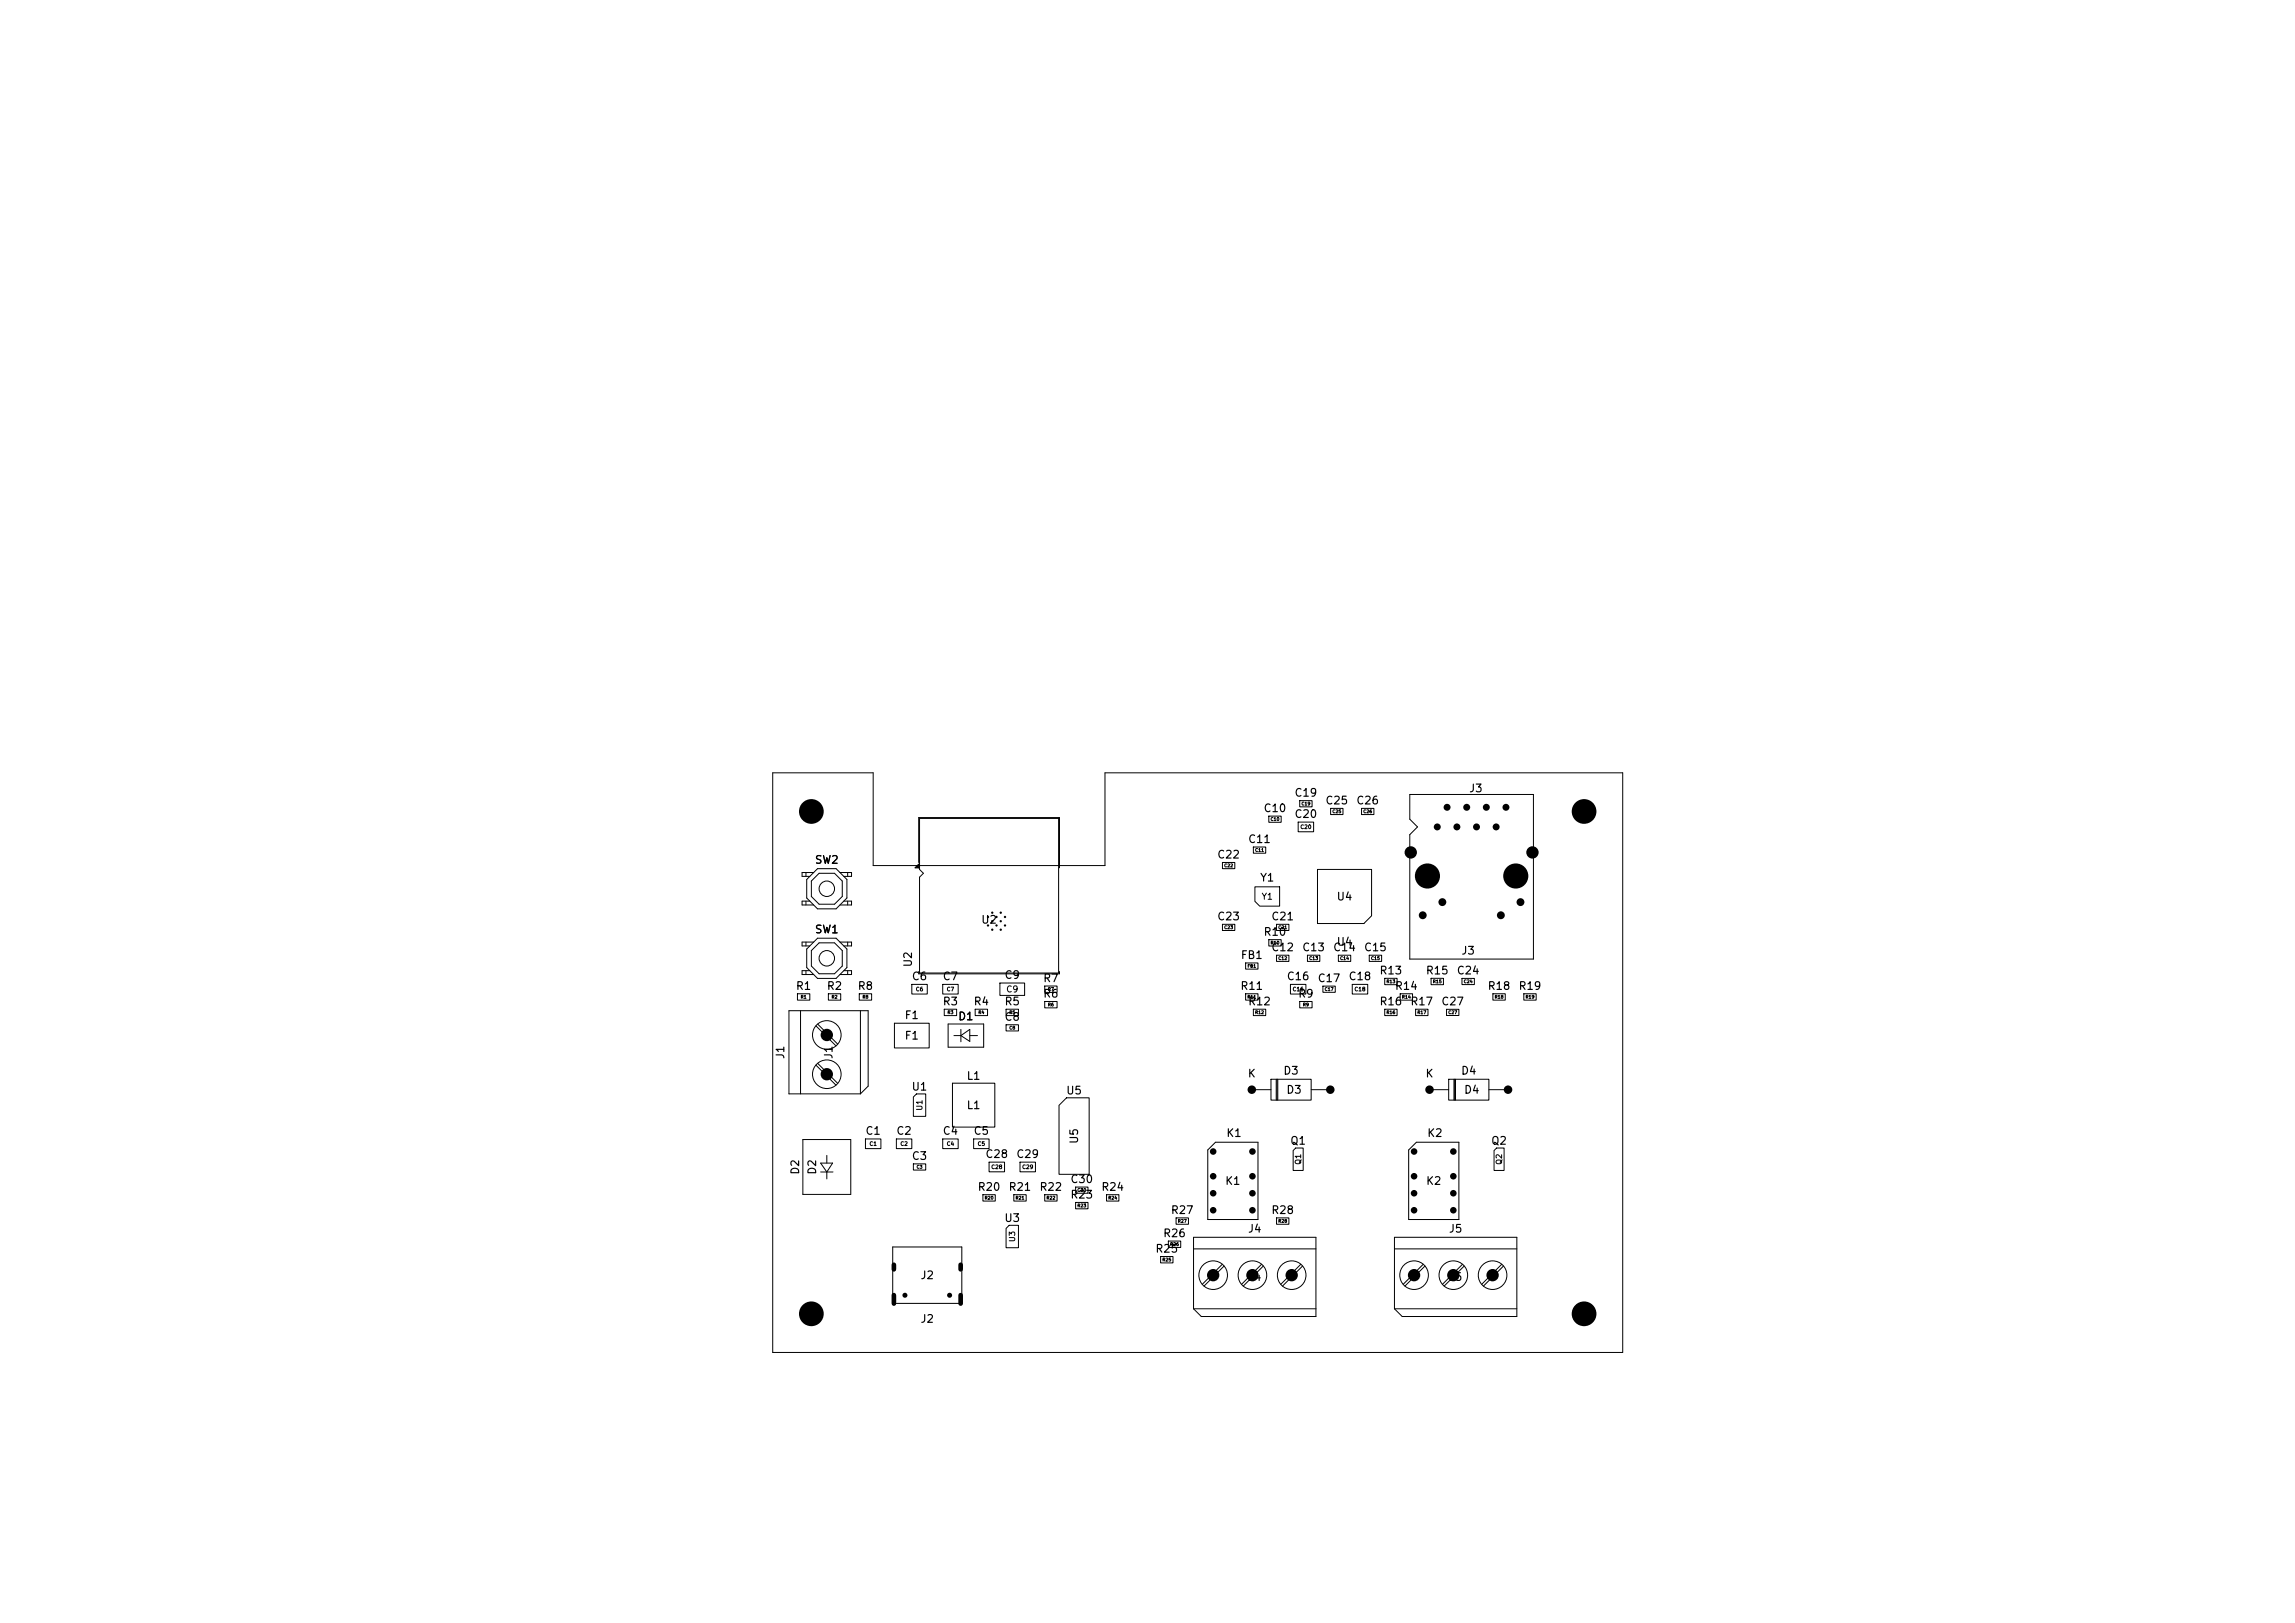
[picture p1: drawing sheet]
<svg xmlns="http://www.w3.org/2000/svg" width="297mm" height="210mm" viewBox="0 0 297 210" stroke-linecap="round" stroke-linejoin="round" font-family="sans-serif">
<defs><g id="words">
<g font-size="1">
<text x="163.4" y="105.3">C10</text>
<text x="167.4" y="103.3">C19</text>
<text x="167.4" y="106.1">C20</text>
<text x="171.4" y="104.3">C25</text>
<text x="175.4" y="104.3">C26</text>
<text x="190" y="102.8">J3</text>
<text x="105.4" y="112">SW2</text>
<text x="157.4" y="111.3">C22</text>
<text x="161.4" y="109.3">C11</text>
<text x="126.9" y="119.8">U2</text>
<text x="157.4" y="119.3">C23</text>
<text x="163" y="114.3">Y1</text>
<text x="164.4" y="119.3">C21</text>
<text x="172.9" y="116.8">U4</text>
<text x="105.4" y="121">SW1</text>
<text x="118.3" y="125.2" transform="rotate(-90 118.3 125.2)">U2</text>
<text x="160.5" y="124.3">FB1</text>
<text x="163.4" y="121.3">R10</text>
<text x="164.4" y="123.3">C12</text>
<text x="168.4" y="123.3">C13</text>
<text x="172.4" y="123.3">C14</text>
<text x="172.9" y="122.6">U4</text>
<text x="176.4" y="123.3">C15</text>
<text x="189" y="123.8">J3</text>
<text x="102.9" y="128.3">R1</text>
<text x="106.9" y="128.3">R2</text>
<text x="110.9" y="128.3">R8</text>
<text x="117.9" y="127.1">C6</text>
<text x="121.9" y="127.1">C7</text>
<text x="121.9" y="130.3">R3</text>
<text x="125.9" y="130.3">R4</text>
<text x="129.9" y="126.9">C9</text>
<text x="129.9" y="130.3">R5</text>
<text x="134.9" y="127.3">R7</text>
<text x="134.9" y="129.3">R6</text>
<text x="160.4" y="128.3">R11</text>
<text x="161.4" y="130.3">R12</text>
<text x="166.4" y="127.1">C16</text>
<text x="167.9" y="129.3">R9</text>
<text x="170.4" y="127.3">C17</text>
<text x="174.4" y="127.1">C18</text>
<text x="178.4" y="126.3">R13</text>
<text x="178.4" y="130.3">R16</text>
<text x="180.4" y="128.3">R14</text>
<text x="182.4" y="130.3">R17</text>
<text x="184.4" y="126.3">R15</text>
<text x="186.4" y="130.3">C27</text>
<text x="188.4" y="126.3">C24</text>
<text x="192.4" y="128.3">R18</text>
<text x="196.4" y="128.3">R19</text>
<text x="101.7" y="137.1" transform="rotate(-90 101.7 137.1)">J1</text>
<text x="108" y="137.1" transform="rotate(-90 108 137.1)">J1</text>
<text x="117" y="132.1">F1</text>
<text x="117" y="134.8">F1</text>
<text x="123.9" y="132.3">D1</text>
<text x="129.9" y="132.3">C8</text>
<text x="117.9" y="141.4">U1</text>
<text x="125" y="140">L1</text>
<text x="125" y="143.8">L1</text>
<text x="137.9" y="141.9">U5</text>
<text x="161.4" y="139.7">K</text>
<text x="166" y="139.3">D3</text>
<text x="166.4" y="141.8">D3</text>
<text x="184.4" y="139.7">K</text>
<text x="189" y="139.3">D4</text>
<text x="189.4" y="141.8">D4</text>
<text x="111.9" y="147.1">C1</text>
<text x="115.9" y="147.1">C2</text>
<text x="121.9" y="147.1">C4</text>
<text x="125.9" y="147.1">C5</text>
<text x="139.8" y="148.1" transform="rotate(-90 139.8 148.1)">U5</text>
<text x="158.6" y="147.4">K1</text>
<text x="166.9" y="148.4">Q1</text>
<text x="184.6" y="147.4">K2</text>
<text x="192.9" y="148.4">Q2</text>
<text x="103.7" y="152.1" transform="rotate(-90 103.7 152.1)">D2</text>
<text x="105.9" y="152.1" transform="rotate(-90 105.9 152.1)">D2</text>
<text x="117.9" y="150.3">C3</text>
<text x="126.4" y="154.3">R20</text>
<text x="127.4" y="150.1">C28</text>
<text x="130.4" y="154.3">R21</text>
<text x="131.4" y="150.1">C29</text>
<text x="134.4" y="154.3">R22</text>
<text x="138.4" y="153.3">C30</text>
<text x="138.4" y="155.3">R23</text>
<text x="142.4" y="154.3">R24</text>
<text x="158.5" y="153.6">K1</text>
<text x="184.5" y="153.6">K2</text>
<text x="129.9" y="158.4">U3</text>
<text x="150.4" y="160.3">R26</text>
<text x="151.4" y="157.3">R27</text>
<text x="161.4" y="159.7">J4</text>
<text x="164.4" y="157.3">R28</text>
<text x="187.4" y="159.7">J5</text>
<text x="119" y="165.8">J2</text>
<text x="149.4" y="162.3">R25</text>
<text x="161.4" y="166">J4</text>
<text x="187.4" y="166">J5</text>
<text x="119" y="171.4">J2</text>
</g>
<g font-size=".8">
<text x="163.2" y="116.6">Y1</text>
<text x="130.1" y="128.6">C9</text>
</g>
<g font-size=".7">
<text x="119.5" y="143.8" transform="rotate(-90 119.5 143.8)">U1</text>
<text x="168.5" y="150.8" transform="rotate(-90 168.5 150.8)">Q1</text>
<text x="194.5" y="150.8" transform="rotate(-90 194.5 150.8)">Q2</text>
<text x="131.5" y="160.8" transform="rotate(-90 131.5 160.8)">U3</text>
</g>
<g font-size=".5">
<text x="168.2" y="107.4">C20</text>
<text x="118.5" y="128.4">C6</text>
<text x="122.5" y="128.4">C7</text>
<text x="167.2" y="128.4">C16</text>
<text x="175.2" y="128.4">C18</text>
<text x="112.5" y="148.4">C1</text>
<text x="116.5" y="148.4">C2</text>
<text x="122.5" y="148.4">C4</text>
<text x="126.5" y="148.4">C5</text>
<text x="128.2" y="151.4">C28</text>
<text x="132.2" y="151.4">C29</text>
</g>
<g font-size=".4">
<text x="164.4" y="106.3">C10</text>
<text x="168.4" y="104.3">C19</text>
<text x="172.4" y="105.3">C25</text>
<text x="176.4" y="105.3">C26</text>
<text x="158.4" y="112.3">C22</text>
<text x="162.4" y="110.3">C11</text>
<text x="158.4" y="120.3">C23</text>
<text x="161.4" y="125.3">FB1</text>
<text x="164.4" y="122.3">R10</text>
<text x="165.4" y="120.3">C21</text>
<text x="165.4" y="124.3">C12</text>
<text x="169.4" y="124.3">C13</text>
<text x="173.4" y="124.3">C14</text>
<text x="177.4" y="124.3">C15</text>
<text x="103.6" y="129.3">R1</text>
<text x="107.6" y="129.3">R2</text>
<text x="111.6" y="129.3">R8</text>
<text x="122.6" y="131.3">R3</text>
<text x="126.6" y="131.3">R4</text>
<text x="130.6" y="131.3">R5</text>
<text x="135.6" y="128.3">R7</text>
<text x="135.6" y="130.3">R6</text>
<text x="161.4" y="129.3">R11</text>
<text x="162.4" y="131.3">R12</text>
<text x="168.6" y="130.3">R9</text>
<text x="171.4" y="128.3">C17</text>
<text x="179.4" y="127.3">R13</text>
<text x="179.4" y="131.3">R16</text>
<text x="181.4" y="129.3">R14</text>
<text x="183.4" y="131.3">R17</text>
<text x="185.4" y="127.3">R15</text>
<text x="187.4" y="131.3">C27</text>
<text x="189.4" y="127.3">C24</text>
<text x="193.4" y="129.3">R18</text>
<text x="197.4" y="129.3">R19</text>
<text x="130.6" y="133.3">C8</text>
<text x="118.6" y="151.3">C3</text>
<text x="127.4" y="155.3">R20</text>
<text x="131.4" y="155.3">R21</text>
<text x="135.4" y="155.3">R22</text>
<text x="139.4" y="154.3">C30</text>
<text x="143.4" y="155.3">R24</text>
<text x="139.4" y="156.3">R23</text>
<text x="151.4" y="161.3">R26</text>
<text x="152.4" y="158.3">R27</text>
<text x="165.4" y="158.3">R28</text>
<text x="150.4" y="163.3">R25</text>
</g>
</g></defs>
<g fill="none" stroke="#000" stroke-width=".13">
<path d="M100 100h13v12h30v-12h67v75h-110zM104.3 112.9v.5M104.3 116.6v.5M104.8 116.6h-1v.5h1.5M105 114l1-1h2l1 1v2l-1 1h-2l-1-1zM105.3 112.9h-1.5v.5h1M105.8 112.4h2.4l1.4 1.4v2.4l-1.4 1.4h-2.4l-1.4-1.4v-2.4zM108.7 112.9h1.5v.5h-1M109.2 116.6h1v.5h-1.5M109.7 112.9v.5M109.7 116.6v.5M118.9 111.6v-5.8h18.2v6.5"/>
<path d="M118.9 111.8v.5h-.5zM119 105.9h18v20h-18v-12.4l.5-.5-.5-.5zM158.2 119.6h1.6v.8h-1.6zM158.2 111.6h1.6v.8h-1.6zM162.2 109.6h1.6v.8h-1.6zM162.4 114.8h3.2v2.4h-2.6l-.6-.6zM164.2 105.6h1.6v.8h-1.6zM165.2 119.6h1.6v.8h-1.6zM168 106.4h2v1.2h-2zM168.2 103.6h1.6v.8h-1.6zM170.5 112.5h7v6l-1 1h-6zM172.2 104.6h1.6v.8h-1.6z"/>
<path d="M176.2 104.6h1.6v.8h-1.6zM182.4 102.8h16v21.3h-16v-16.1l1-1-1-1zM102.1 130.8h10.3v9.7l-1.1 1h-9.2zM103.2 128.6h1.6v.8h-1.6zM103.6 130.8v10.7M104.3 121.9v.5M104.3 125.6v.5M104.8 125.6h-1v.5h1.5M105 123l1-1h2l1 1v2l-1 1h-2l-1-1zM105.3 121.9h-1.5v.5h1M105.6 132.7l2.6 2.6M105.6 137.8l2.6 2.6"/>
<path d="M105.8 121.4h2.4l1.4 1.4v2.4l-1.4 1.4h-2.4l-1.4-1.4v-2.4zM105.8 132.5l2.6 2.6M105.8 137.6l2.6 2.6M107.2 128.6h1.6v.8h-1.6zM108.7 121.9h1.5v.5h-1M109.2 125.6h1v.5h-1.5M109.7 121.9v.5M109.7 125.6v.5M111.2 128.6h1.6v.8h-1.6zM111.3 130.8v10.7M115.8 132.4h4.4v3.2h-4.4zM118 127.4h2v1.2h-2z"/>
<path d="M118.9 125.7v.3h18.2v-.3M122 127.4h2v1.2h-2zM122.2 130.6h1.6v.8h-1.6zM122.7 132.5h4.6v3h-4.6zM123.4 134h1M124.4 133.2v1.6M124.4 134l1.1-.8v1.6zM125.5 134h1M126.2 130.6h1.6v.8h-1.6zM129.4 127.2h3.2v1.6h-3.2zM130.2 130.6h1.6v.8h-1.6zM130.2 132.6h1.6v.8h-1.6z"/>
<path d="M135.2 127.6h1.6v.8h-1.6zM135.2 129.6h1.6v.8h-1.6zM161.2 128.6h1.6v.8h-1.6zM161.2 124.6h1.6v.8h-1.6zM162.2 130.6h1.6v.8h-1.6zM164.2 121.6h1.6v.8h-1.6zM164.5 139.6h5.2v2.7h-5.2zM165.2 139.7v2.7M165.2 123.6h1.6v.8h-1.6zM165.3 139.7v2.7M165.4 139.7v2.7M167 127.4h2v1.2h-2z"/>
<path d="M168.2 129.6h1.6v.8h-1.6zM169.2 123.6h1.6v.8h-1.6zM171.2 127.6h1.6v.8h-1.6zM173.2 123.6h1.6v.8h-1.6zM175 127.4h2v1.2h-2zM177.2 123.6h1.6v.8h-1.6zM179.2 126.6h1.6v.8h-1.6zM179.2 130.6h1.6v.8h-1.6zM181.2 128.6h1.6v.8h-1.6zM183.2 130.6h1.6v.8h-1.6zM185.2 126.6h1.6v.8h-1.6zM187.2 130.6h1.6v.8h-1.6z"/>
<path d="M187.5 139.6h5.2v2.7h-5.2zM188.2 139.7v2.7M188.3 139.7v2.7M188.4 139.7v2.7M189.2 126.6h1.6v.8h-1.6zM193.2 128.6h1.6v.8h-1.6zM197.2 128.6h1.6v.8h-1.6zM103.9 147.5h6.2v7.1h-6.2zM106.2 151.6h1.6M106.2 150.5h1.6l-.8 1.1zM107 149.5v1M107 151.6v1"/>
<path d="M112 147.4h2v1.2h-2zM116 147.4h2v1.2h-2zM118.2 150.6h1.6v.8h-1.6zM118.6 141.5h1.2v3h-1.6v-2.6zM122 147.4h2v1.2h-2zM123.3 140.2h5.4v5.6h-5.4zM126 147.4h2v1.2h-2zM127.2 154.6h1.6v.8h-1.6zM128 150.4h2v1.2h-2zM130.2 158.9l.4-.3h1.2v2.9h-1.6zM131.2 154.6h1.6v.8h-1.6zM132 150.4h2v1.2h-2z"/>
<path d="M135.2 154.6h1.6v.8h-1.6zM137.1 143l.9-.9h2.9v9.8h-3.8zM139.2 153.6h1.6v.8h-1.6zM139.2 155.6h1.6v.8h-1.6zM143.2 154.6h1.6v.8h-1.6zM152.2 157.6h1.6v.8h-1.6zM157.3 147.8h5.5v10h-6.5v-9zM162 141h2.5M165.2 157.6h1.6v.8h-1.6zM167.3 148.9l.4-.3h.9v2.9h-1.3zM169.7 141h2.5M183.3 147.8h5.5v10h-6.5v-9z"/>
<path d="M185 141h2.5M192.7 141h2.5M193.3 148.9l.4-.3h1v2.9h-1.4zM115.5 161.4h9v7.3h-9zM150.2 162.6h1.6v.8h-1.6zM151.2 160.6h1.6v.8h-1.6zM154.5 160.1h15.8v10.3h-14.8l-1-1zM154.5 161.6h15.8M154.5 169.4h15.8M158.2 163.6l-2.6 2.6M158.4 163.8l-2.6 2.6M163.3 163.6l-2.6 2.6"/>
<path d="M163.5 163.8l-2.6 2.6M168.3 163.6l-2.5 2.6M168.6 163.8l-2.6 2.6M180.5 160.1h15.8v10.3h-14.8l-1-1zM180.5 161.6h15.8M180.5 169.4h15.8M184.2 163.6l-2.6 2.6M184.4 163.8l-2.6 2.6M189.3 163.6l-2.6 2.6M189.5 163.8l-2.6 2.6M194.3 163.6l-2.5 2.6M194.6 163.8l-2.6 2.6"/>
<circle cx="107" cy="115" r="1"/>
<circle cx="107" cy="133.9" r="1.85"/>
<circle cx="107" cy="139" r="1.85"/>
<circle cx="107" cy="124" r="1"/>
<circle cx="157" cy="165" r="1.85"/>
<circle cx="162.1" cy="165" r="1.85"/>
<circle cx="167.2" cy="165" r="1.85"/>
<circle cx="183" cy="165" r="1.85"/>
<circle cx="188.1" cy="165" r="1.85"/>
<circle cx="193.2" cy="165" r="1.85"/>
</g>
<g fill="#000">
<path d="M118.9 111.8v.5h-.5z"/>
<circle cx="105" cy="105" r="1.6"/>
<circle cx="127.9" cy="119.7" r=".15"/>
<circle cx="127.9" cy="118.6" r=".15"/>
<circle cx="128.4" cy="119.2" r=".15"/>
<circle cx="128.4" cy="118.1" r=".15"/>
<circle cx="129" cy="119.7" r=".15"/>
<circle cx="129" cy="118.6" r=".15"/>
<circle cx="129.5" cy="119.2" r=".15"/>
<circle cx="129.5" cy="118.1" r=".15"/>
<circle cx="130.1" cy="119.7" r=".15"/>
<circle cx="130.1" cy="118.6" r=".15"/>
<circle cx="182.6" cy="110.3" r=".8"/>
<circle cx="184.1" cy="118.4" r=".51"/>
<circle cx="184.7" cy="113.3" r="1.62"/>
<circle cx="186" cy="107" r=".45"/>
<circle cx="186.7" cy="116.7" r=".51"/>
<circle cx="187.3" cy="104.5" r=".45"/>
<circle cx="188.5" cy="107" r=".45"/>
<circle cx="189.8" cy="104.5" r=".45"/>
<circle cx="191.1" cy="107" r=".45"/>
<circle cx="192.3" cy="104.5" r=".45"/>
<circle cx="193.6" cy="107" r=".45"/>
<circle cx="194.2" cy="118.4" r=".51"/>
<circle cx="194.9" cy="104.5" r=".45"/>
<circle cx="196.2" cy="113.3" r="1.62"/>
<circle cx="196.8" cy="116.7" r=".51"/>
<circle cx="198.3" cy="110.3" r=".8"/>
<circle cx="205" cy="105" r="1.6"/>
<circle cx="107" cy="139" r=".8"/>
<circle cx="107" cy="133.9" r=".8"/>
<circle cx="128.4" cy="120.3" r=".15"/>
<circle cx="129.5" cy="120.3" r=".15"/>
<circle cx="157" cy="149" r=".42"/>
<circle cx="157" cy="154.4" r=".42"/>
<circle cx="157" cy="152.2" r=".42"/>
<circle cx="157" cy="156.6" r=".42"/>
<circle cx="162" cy="141" r=".55"/>
<circle cx="162.1" cy="154.4" r=".42"/>
<circle cx="162.1" cy="149" r=".42"/>
<circle cx="162.1" cy="152.2" r=".42"/>
<circle cx="162.1" cy="156.6" r=".42"/>
<circle cx="172.2" cy="141" r=".55"/>
<circle cx="183" cy="149" r=".42"/>
<circle cx="183" cy="154.4" r=".42"/>
<circle cx="183" cy="152.2" r=".43"/>
<circle cx="183" cy="156.6" r=".43"/>
<circle cx="185" cy="141" r=".55"/>
<circle cx="188.1" cy="154.4" r=".42"/>
<circle cx="188.1" cy="149" r=".42"/>
<circle cx="188.1" cy="152.2" r=".43"/>
<circle cx="188.1" cy="156.6" r=".43"/>
<circle cx="195.2" cy="141" r=".55"/>
<circle cx="105" cy="170" r="1.6"/>
<circle cx="117.1" cy="167.6" r=".33"/>
<circle cx="122.9" cy="167.6" r=".33"/>
<circle cx="157" cy="165" r=".8"/>
<circle cx="162.1" cy="165" r=".8"/>
<circle cx="167.2" cy="165" r=".8"/>
<circle cx="183" cy="165" r=".8"/>
<circle cx="188.1" cy="165" r=".8"/>
<circle cx="193.2" cy="165" r=".8"/>
<circle cx="205" cy="170" r="1.6"/>
</g>
<path d="M115.7 163.7v.6M115.7 167.6v1.1M124.3 163.7v.6M124.3 167.6v1.1" fill="none" stroke="#000" stroke-width=".6"/>
<use href="#words"/>
</svg>
